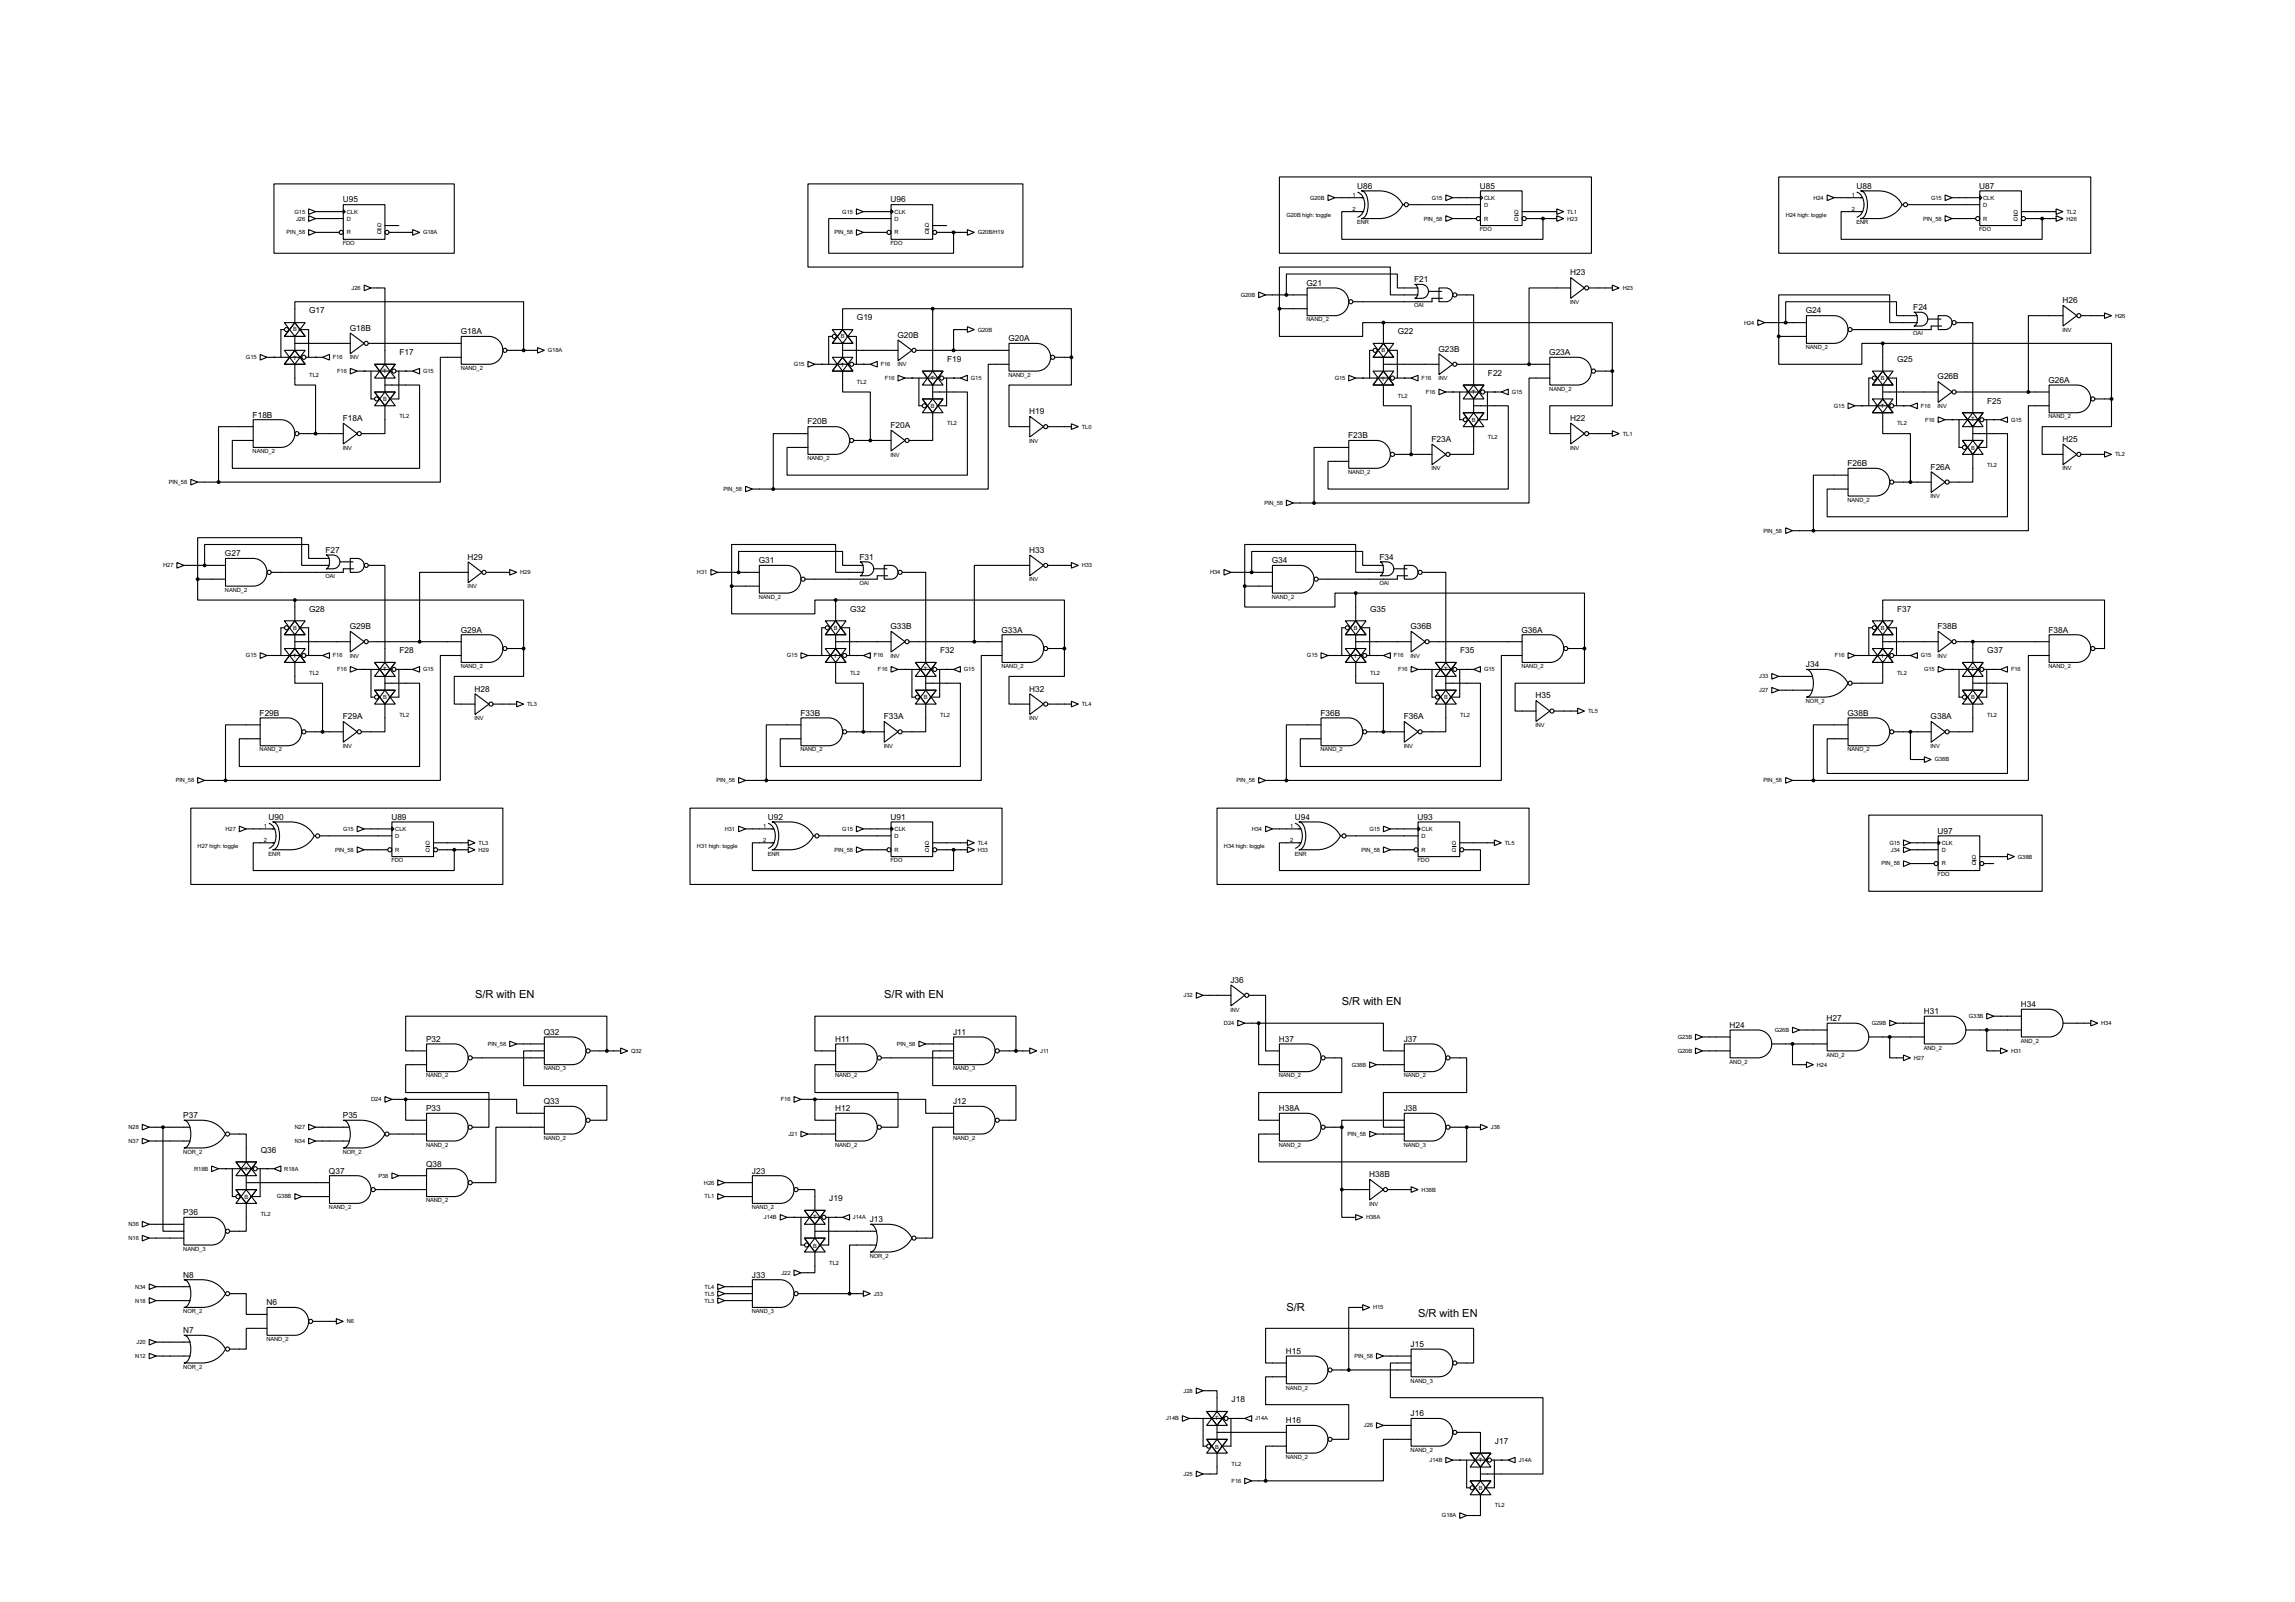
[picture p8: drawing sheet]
<svg xmlns="http://www.w3.org/2000/svg" width="841mm" height="587mm" viewBox="0 0 841 587" stroke-linecap="round" stroke-linejoin="round" font-family="sans-serif">
<defs><g id="words">
<g font-size="4.6">
<text x="174" y="365.7">S/R with EN</text>
<text x="323.9" y="365.7">S/R with EN</text>
<text x="491.5" y="368.2">S/R with EN</text>
<text x="471.2" y="480">S/R</text>
<text x="519.5" y="482.5">S/R with EN</text>
</g>
<g font-size="3.4">
<text x="497.2" y="69.1">U86</text>
<text x="542.1" y="69.1">U85</text>
<text x="680.1" y="69.1">U88</text>
<text x="725" y="69.1">U87</text>
<text x="125.6" y="74.1">U95</text>
<text x="326.2" y="74.1">U96</text>
<text x="575.2" y="100.9">H23</text>
<text x="478.6" y="104.7">G21</text>
<text x="518" y="103.4">F21</text>
<text x="700.9" y="113.6">F24</text>
<text x="755.5" y="111">H26</text>
<text x="113.3" y="114.8">G17</text>
<text x="313.9" y="117.4">G19</text>
<text x="661.5" y="114.8">G24</text>
<text x="128.1" y="121.2">G18B</text>
<text x="168.8" y="122.4">G18A</text>
<text x="328.8" y="123.7">G20B</text>
<text x="369.4" y="124.9">G20A</text>
<text x="512.1" y="122.4">G22</text>
<text x="146.3" y="130.1">F17</text>
<text x="526.9" y="128.8">G23B</text>
<text x="567.5" y="130.1">G23A</text>
<text x="347" y="132.6">F19</text>
<text x="545.1" y="137.6">F22</text>
<text x="694.9" y="132.6">G25</text>
<text x="709.8" y="139">G26B</text>
<text x="750.4" y="140.2">G26A</text>
<text x="728" y="147.8">F25</text>
<text x="92.6" y="152.9">F18B</text>
<text x="125.6" y="154.2">F18A</text>
<text x="295.8" y="155.5">F20B</text>
<text x="377" y="151.7">H19</text>
<text x="575.2" y="154.2">H22</text>
<text x="326.2" y="156.7">F20A</text>
<text x="493.9" y="160.5">F23B</text>
<text x="524.4" y="161.8">F23A</text>
<text x="755.5" y="161.8">H25</text>
<text x="676.8" y="170.7">F26B</text>
<text x="707.2" y="172">F26A</text>
<text x="82.4" y="203.7">G27</text>
<text x="119.2" y="202.5">F27</text>
<text x="377" y="202.5">H33</text>
<text x="171.3" y="205">H29</text>
<text x="278" y="206.3">G31</text>
<text x="314.8" y="205">F31</text>
<text x="465.9" y="206.3">G34</text>
<text x="505.3" y="205">F34</text>
<text x="113.3" y="224">G28</text>
<text x="311.4" y="224">G32</text>
<text x="501.9" y="224">G35</text>
<text x="694.9" y="224">F37</text>
<text x="128.1" y="230.4">G29B</text>
<text x="168.8" y="231.7">G29A</text>
<text x="326.2" y="230.4">G33B</text>
<text x="366.9" y="231.7">G33A</text>
<text x="516.7" y="230.4">G36B</text>
<text x="557.4" y="231.7">G36A</text>
<text x="709.8" y="230.4">F38B</text>
<text x="750.4" y="231.7">F38A</text>
<text x="146.3" y="239.3">F28</text>
<text x="344.4" y="239.3">F32</text>
<text x="534.9" y="239.3">F35</text>
<text x="728" y="239.3">G37</text>
<text x="661.5" y="244.4">J34</text>
<text x="173.8" y="253.3">H28</text>
<text x="377" y="253.3">H32</text>
<text x="562.5" y="255.8">H35</text>
<text x="95.1" y="262.1">F29B</text>
<text x="125.6" y="263.4">F29A</text>
<text x="293.2" y="262.1">F33B</text>
<text x="323.7" y="263.4">F33A</text>
<text x="483.7" y="262.1">F36B</text>
<text x="514.2" y="263.4">F36A</text>
<text x="676.8" y="262.1">G38B</text>
<text x="707.2" y="263.4">G38A</text>
<text x="98.4" y="300.2">U90</text>
<text x="143.4" y="300.2">U89</text>
<text x="281.3" y="300.2">U92</text>
<text x="326.2" y="300.2">U91</text>
<text x="474.3" y="300.2">U94</text>
<text x="519.3" y="300.2">U93</text>
<text x="709.8" y="305.3">U97</text>
<text x="450.7" y="359.9">J36</text>
<text x="704.7" y="371.4">H31</text>
<text x="740.3" y="368.8">H34</text>
<text x="633.6" y="376.4">H24</text>
<text x="669.1" y="373.9">H27</text>
<text x="156.1" y="381.5">P32</text>
<text x="199.2" y="379">Q32</text>
<text x="305.9" y="381.5">H11</text>
<text x="349.1" y="379">J11</text>
<text x="468.5" y="381.5">H37</text>
<text x="514.2" y="381.5">J37</text>
<text x="156.1" y="406.9">P33</text>
<text x="199.2" y="404.4">Q33</text>
<text x="305.9" y="406.9">H12</text>
<text x="349.1" y="404.4">J12</text>
<text x="468.5" y="406.9">H38A</text>
<text x="514.2" y="406.9">J38</text>
<text x="67.2" y="409.5">P37</text>
<text x="125.6" y="409.5">P35</text>
<text x="95.5" y="422.2">Q36</text>
<text x="120.5" y="429.8">Q37</text>
<text x="156.1" y="427.2">Q38</text>
<text x="275.4" y="429.8">J23</text>
<text x="501.5" y="431.1">H38B</text>
<text x="303.8" y="439.9">J19</text>
<text x="67.2" y="445">P36</text>
<text x="318.6" y="447.6">J13</text>
<text x="67.2" y="467.9">N8</text>
<text x="275.4" y="467.9">J33</text>
<text x="97.6" y="478">N6</text>
<text x="67.2" y="488.2">N7</text>
<text x="471" y="495.8">H15</text>
<text x="516.7" y="493.3">J15</text>
<text x="451.1" y="513.6">J18</text>
<text x="471" y="521.2">H16</text>
<text x="516.7" y="518.7">J16</text>
<text x="547.6" y="528.8">J17</text>
</g>
<g font-size="2.4">
<text x="495.5" y="72">1</text>
<text x="678.4" y="72">1</text>
<text x="479.9" y="73.1">G20B</text>
<text x="495.5" y="77.1">2</text>
<text x="524.5" y="73.1">G15</text>
<text x="543.6" y="73.1">CLK</text>
<text x="543.6" y="75.6">D</text>
<text x="664.3" y="73.1">H24</text>
<text x="678.4" y="77.1">2</text>
<text x="707.4" y="73.1">G15</text>
<text x="726.5" y="73.1">CLK</text>
<text x="726.5" y="75.6">D</text>
<text x="107.9" y="78.2">G15</text>
<text x="108.5" y="80.8">J26</text>
<text x="127.1" y="78.2">CLK</text>
<text x="127.1" y="80.8">D</text>
<text x="138.2" y="83.3">Q</text>
<text x="308.6" y="78.2">G15</text>
<text x="327.7" y="78.2">CLK</text>
<text x="327.7" y="80.8">D</text>
<text x="338.8" y="83.3">Q</text>
<text x="471.2" y="79.4">G20B high: toggle</text>
<text x="497.2" y="82.2">ENR</text>
<text x="521.6" y="80.8">PIN_58</text>
<text x="543.6" y="80.8">R</text>
<text x="554.7" y="78.2">Q</text>
<text x="554.7" y="80.8">Q</text>
<text x="574.1" y="80.8">H23</text>
<text x="574.1" y="78.2">TL1</text>
<text x="654.1" y="79.4">H24 high: toggle</text>
<text x="680.1" y="82.2">ENR</text>
<text x="704.5" y="80.8">PIN_58</text>
<text x="726.5" y="80.8">R</text>
<text x="737.6" y="78.2">Q</text>
<text x="737.6" y="80.8">Q</text>
<text x="757" y="80.8">H26</text>
<text x="757" y="78.2">TL2</text>
<text x="105" y="85.8">PIN_58</text>
<text x="125.6" y="89.7">FDO</text>
<text x="127.1" y="85.8">R</text>
<text x="138.2" y="85.8">Q</text>
<text x="155" y="85.8">G18A</text>
<text x="305.7" y="85.8">PIN_58</text>
<text x="326.2" y="89.7">FDO</text>
<text x="327.7" y="85.8">R</text>
<text x="338.8" y="85.8">Q</text>
<text x="358.2" y="85.8">G20B/H19</text>
<text x="542.1" y="84.7">FDO</text>
<text x="725" y="84.7">FDO</text>
<text x="128.8" y="106.2">J26</text>
<text x="594.4" y="106.2">H23</text>
<text x="454.5" y="108.7">G20B</text>
<text x="518" y="112.6">OAI</text>
<text x="575.2" y="111.4">INV</text>
<text x="478.6" y="117.7">NAND_2</text>
<text x="638.9" y="118.9">H24</text>
<text x="774.8" y="116.3">H26</text>
<text x="107.4" y="121.3">B</text>
<text x="308" y="123.9">B</text>
<text x="358.2" y="121.4">G20B</text>
<text x="700.9" y="122.8">OAI</text>
<text x="755.5" y="121.5">INV</text>
<text x="90.1" y="131.6">G15</text>
<text x="107.4" y="131.7">T</text>
<text x="122" y="131.6">F16</text>
<text x="128.1" y="131.7">INV</text>
<text x="200.7" y="129">G18A</text>
<text x="506.1" y="129">B</text>
<text x="661.5" y="127.8">NAND_2</text>
<text x="123.5" y="136.6">F16</text>
<text x="140.4" y="136.6">T</text>
<text x="155" y="136.6">G15</text>
<text x="168.8" y="135.5">NAND_2</text>
<text x="290.8" y="134.1">G15</text>
<text x="308" y="134.3">T</text>
<text x="322.6" y="134.1">F16</text>
<text x="328.8" y="134.2">INV</text>
<text x="113.3" y="138">TL2</text>
<text x="313.9" y="140.5">TL2</text>
<text x="324.2" y="139.1">F16</text>
<text x="341" y="139.1">T</text>
<text x="355.7" y="139.1">G15</text>
<text x="369.4" y="138">NAND_2</text>
<text x="488.9" y="139.1">G15</text>
<text x="506.1" y="139.4">T</text>
<text x="520.8" y="139.1">F16</text>
<text x="526.9" y="139.3">INV</text>
<text x="567.5" y="143.1">NAND_2</text>
<text x="689" y="139.1">B</text>
<text x="140.4" y="147">B</text>
<text x="341" y="149.5">B</text>
<text x="512.1" y="145.7">TL2</text>
<text x="522.3" y="144.3">F16</text>
<text x="539.2" y="144.2">T</text>
<text x="553.8" y="144.3">G15</text>
<text x="671.8" y="149.3">G15</text>
<text x="689" y="149.5">T</text>
<text x="703.6" y="149.3">F16</text>
<text x="709.8" y="149.5">INV</text>
<text x="146.3" y="153.2">TL2</text>
<text x="347" y="155.8">TL2</text>
<text x="539.2" y="154.5">B</text>
<text x="694.9" y="155.8">TL2</text>
<text x="705.2" y="154.4">F16</text>
<text x="722" y="154.4">T</text>
<text x="736.7" y="154.4">G15</text>
<text x="750.4" y="153.2">NAND_2</text>
<text x="396.3" y="157">TL0</text>
<text x="545.1" y="160.9">TL2</text>
<text x="594.4" y="159.5">TL1</text>
<text x="92.6" y="165.9">NAND_2</text>
<text x="125.6" y="164.7">INV</text>
<text x="326.2" y="167.2">INV</text>
<text x="377" y="162.2">INV</text>
<text x="575.2" y="164.7">INV</text>
<text x="722" y="164.8">B</text>
<text x="774.8" y="167.1">TL2</text>
<text x="295.8" y="168.5">NAND_2</text>
<text x="493.9" y="173.6">NAND_2</text>
<text x="524.4" y="172.3">INV</text>
<text x="728" y="171.1">TL2</text>
<text x="755.5" y="172.3">INV</text>
<text x="61.8" y="177.2">PIN_58</text>
<text x="265" y="179.8">PIN_58</text>
<text x="463.2" y="184.9">PIN_58</text>
<text x="676.8" y="183.8">NAND_2</text>
<text x="707.2" y="182.5">INV</text>
<text x="646" y="195.1">PIN_58</text>
<text x="59.8" y="207.8">H27</text>
<text x="396.3" y="207.8">H33</text>
<text x="119.2" y="211.7">OAI</text>
<text x="171.3" y="215.5">INV</text>
<text x="190.6" y="210.3">H29</text>
<text x="255.3" y="210.3">H31</text>
<text x="314.8" y="214.2">OAI</text>
<text x="377" y="213">INV</text>
<text x="443.3" y="210.3">H34</text>
<text x="505.3" y="214.2">OAI</text>
<text x="82.4" y="216.7">NAND_2</text>
<text x="278" y="219.3">NAND_2</text>
<text x="465.9" y="219.3">NAND_2</text>
<text x="107.4" y="230.6">B</text>
<text x="305.5" y="230.6">B</text>
<text x="496" y="230.6">B</text>
<text x="689" y="230.6">B</text>
<text x="90.1" y="240.8">G15</text>
<text x="107.4" y="241">T</text>
<text x="122" y="240.8">F16</text>
<text x="123.5" y="245.9">F16</text>
<text x="128.1" y="240.9">INV</text>
<text x="140.4" y="245.8">T</text>
<text x="155" y="245.9">G15</text>
<text x="168.8" y="244.7">NAND_2</text>
<text x="288.3" y="240.8">G15</text>
<text x="305.5" y="241">T</text>
<text x="320.1" y="240.8">F16</text>
<text x="321.6" y="245.9">F16</text>
<text x="326.2" y="240.9">INV</text>
<text x="338.5" y="245.8">T</text>
<text x="353.1" y="245.9">G15</text>
<text x="366.9" y="244.7">NAND_2</text>
<text x="478.8" y="240.8">G15</text>
<text x="496" y="241">T</text>
<text x="510.6" y="240.8">F16</text>
<text x="512.1" y="245.9">F16</text>
<text x="516.7" y="240.9">INV</text>
<text x="529" y="245.8">T</text>
<text x="543.6" y="245.9">G15</text>
<text x="557.4" y="244.7">NAND_2</text>
<text x="672.1" y="240.8">F16</text>
<text x="689" y="241">T</text>
<text x="703.6" y="240.8">G15</text>
<text x="704.8" y="245.9">G15</text>
<text x="709.8" y="240.9">INV</text>
<text x="722" y="245.8">T</text>
<text x="736.7" y="245.9">F16</text>
<text x="750.4" y="244.7">NAND_2</text>
<text x="113.3" y="247.3">TL2</text>
<text x="311.4" y="247.3">TL2</text>
<text x="501.9" y="247.3">TL2</text>
<text x="644.4" y="248.4">J33</text>
<text x="694.9" y="247.3">TL2</text>
<text x="140.4" y="256.2">B</text>
<text x="338.5" y="256.2">B</text>
<text x="529" y="256.2">B</text>
<text x="644.4" y="253.5">J27</text>
<text x="661.5" y="257.4">NOR_2</text>
<text x="722" y="256.2">B</text>
<text x="146.3" y="262.5">TL2</text>
<text x="173.8" y="263.8">INV</text>
<text x="193.1" y="258.6">TL3</text>
<text x="344.4" y="262.5">TL2</text>
<text x="377" y="263.8">INV</text>
<text x="396.3" y="258.6">TL4</text>
<text x="534.9" y="262.5">TL2</text>
<text x="581.7" y="261.1">TL5</text>
<text x="728" y="262.5">TL2</text>
<text x="562.5" y="266.3">INV</text>
<text x="95.1" y="275.2">NAND_2</text>
<text x="125.6" y="273.9">INV</text>
<text x="293.2" y="275.2">NAND_2</text>
<text x="323.7" y="273.9">INV</text>
<text x="483.7" y="275.2">NAND_2</text>
<text x="514.2" y="273.9">INV</text>
<text x="676.8" y="275.2">NAND_2</text>
<text x="707.2" y="273.9">INV</text>
<text x="708.7" y="278.9">G38B</text>
<text x="64.4" y="286.5">PIN_58</text>
<text x="262.5" y="286.5">PIN_58</text>
<text x="453" y="286.5">PIN_58</text>
<text x="646" y="286.5">PIN_58</text>
<text x="82.6" y="304.3">H27</text>
<text x="96.7" y="303.2">1</text>
<text x="125.7" y="304.3">G15</text>
<text x="144.8" y="304.3">CLK</text>
<text x="265.5" y="304.3">H31</text>
<text x="279.6" y="303.2">1</text>
<text x="308.6" y="304.3">G15</text>
<text x="327.7" y="304.3">CLK</text>
<text x="458.5" y="304.3">H34</text>
<text x="472.6" y="303.2">1</text>
<text x="501.6" y="304.3">G15</text>
<text x="520.8" y="304.3">CLK</text>
<text x="72.4" y="310.6">H27 high: toggle</text>
<text x="96.7" y="308.3">2</text>
<text x="122.8" y="311.9">PIN_58</text>
<text x="144.8" y="306.8">D</text>
<text x="144.8" y="311.9">R</text>
<text x="155.9" y="309.4">Q</text>
<text x="155.9" y="311.9">Q</text>
<text x="175.3" y="311.9">H29</text>
<text x="175.3" y="309.4">TL3</text>
<text x="255.3" y="310.6">H31 high: toggle</text>
<text x="279.6" y="308.3">2</text>
<text x="305.7" y="311.9">PIN_58</text>
<text x="327.7" y="306.8">D</text>
<text x="327.7" y="311.9">R</text>
<text x="338.8" y="309.4">Q</text>
<text x="338.8" y="311.9">Q</text>
<text x="358.2" y="311.9">H33</text>
<text x="358.2" y="309.4">TL4</text>
<text x="448.4" y="310.6">H34 high: toggle</text>
<text x="472.6" y="308.3">2</text>
<text x="498.7" y="311.9">PIN_58</text>
<text x="520.8" y="306.8">D</text>
<text x="520.8" y="311.9">R</text>
<text x="531.9" y="309.4">Q</text>
<text x="531.9" y="311.9">Q</text>
<text x="551.2" y="309.4">TL5</text>
<text x="692.1" y="309.4">G15</text>
<text x="692.7" y="311.9">J34</text>
<text x="711.3" y="309.4">CLK</text>
<text x="711.3" y="311.9">D</text>
<text x="98.4" y="313.3">ENR</text>
<text x="143.4" y="315.8">FDO</text>
<text x="281.3" y="313.3">ENR</text>
<text x="326.2" y="315.8">FDO</text>
<text x="474.3" y="313.3">ENR</text>
<text x="519.3" y="315.8">FDO</text>
<text x="689.2" y="317">PIN_58</text>
<text x="711.3" y="317">R</text>
<text x="722.4" y="314.4">Q</text>
<text x="722.4" y="317">Q</text>
<text x="739.2" y="314.4">G38B</text>
<text x="709.8" y="320.9">FDO</text>
<text x="433.6" y="365.2">J32</text>
<text x="450.7" y="370.4">INV</text>
<text x="448.4" y="375.4">D24</text>
<text x="650.1" y="377.9">G26B</text>
<text x="685.7" y="375.4">G29B</text>
<text x="721.2" y="372.9">G33B</text>
<text x="769.7" y="375.4">H34</text>
<text x="178.7" y="383">PIN_58</text>
<text x="328.5" y="383">PIN_58</text>
<text x="614.6" y="380.5">G23B</text>
<text x="740.3" y="381.9">AND_2</text>
<text x="231.2" y="385.6">Q32</text>
<text x="381.1" y="385.6">J11</text>
<text x="614.6" y="385.6">G20B</text>
<text x="633.6" y="389.5">AND_2</text>
<text x="669.1" y="387">AND_2</text>
<text x="701.1" y="388.1">H27</text>
<text x="704.7" y="384.4">AND_2</text>
<text x="736.7" y="385.6">H31</text>
<text x="156.1" y="394.6">NAND_2</text>
<text x="199.2" y="392">NAND_3</text>
<text x="305.9" y="394.6">NAND_2</text>
<text x="349.1" y="392">NAND_3</text>
<text x="468.5" y="394.6">NAND_2</text>
<text x="495.2" y="390.6">G38B</text>
<text x="514.2" y="394.6">NAND_2</text>
<text x="665.5" y="390.6">H24</text>
<text x="136" y="403.3">D24</text>
<text x="286.1" y="403.3">F16</text>
<text x="47.1" y="413.5">N28</text>
<text x="108" y="413.5">N27</text>
<text x="546.2" y="413.5">J38</text>
<text x="47.1" y="418.6">N37</text>
<text x="108" y="418.6">N34</text>
<text x="156.1" y="420">NAND_2</text>
<text x="199.2" y="417.4">NAND_2</text>
<text x="288.8" y="416">J21</text>
<text x="305.9" y="420">NAND_2</text>
<text x="349.1" y="417.4">NAND_2</text>
<text x="468.5" y="420">NAND_2</text>
<text x="493.6" y="416">PIN_58</text>
<text x="514.2" y="420">NAND_3</text>
<text x="67.2" y="422.5">NOR_2</text>
<text x="125.6" y="422.5">NOR_2</text>
<text x="71.1" y="428.7">R18B</text>
<text x="89.6" y="428.7">T</text>
<text x="104.2" y="428.7">R18A</text>
<text x="138.6" y="431.3">P38</text>
<text x="257.9" y="433.8">H26</text>
<text x="520.8" y="436.4">H38B</text>
<text x="89.6" y="439.1">B</text>
<text x="101.5" y="438.9">G38B</text>
<text x="120.5" y="442.8">NAND_2</text>
<text x="156.1" y="440.3">NAND_2</text>
<text x="258.1" y="438.9">TL1</text>
<text x="275.4" y="442.8">NAND_2</text>
<text x="501.5" y="441.6">INV</text>
<text x="47.1" y="449.1">N36</text>
<text x="95.5" y="445.4">TL2</text>
<text x="279.8" y="446.5">J14B</text>
<text x="297.9" y="446.5">T</text>
<text x="312.5" y="446.5">J14A</text>
<text x="500.4" y="446.5">H38A</text>
<text x="47.1" y="454.1">N16</text>
<text x="67.2" y="458.1">NAND_3</text>
<text x="297.9" y="456.9">B</text>
<text x="318.6" y="460.6">NOR_2</text>
<text x="286.3" y="466.8">J22</text>
<text x="303.8" y="463.2">TL2</text>
<text x="49.6" y="471.9">N34</text>
<text x="258.1" y="471.9">TL4</text>
<text x="49.6" y="477">N18</text>
<text x="258.1" y="477">TL3</text>
<text x="258.1" y="474.5">TL5</text>
<text x="320.1" y="474.5">J33</text>
<text x="503" y="479.5">H15</text>
<text x="67.2" y="480.9">NOR_2</text>
<text x="127.1" y="484.6">N6</text>
<text x="275.4" y="480.9">NAND_3</text>
<text x="97.6" y="491.1">NAND_2</text>
<text x="49.6" y="497.3">N12</text>
<text x="50" y="492.2">J20</text>
<text x="496.2" y="497.3">PIN_58</text>
<text x="67.2" y="501.3">NOR_2</text>
<text x="471" y="508.9">NAND_2</text>
<text x="516.7" y="506.3">NAND_3</text>
<text x="433.6" y="510">J28</text>
<text x="427.2" y="520.2">J14B</text>
<text x="445.2" y="520.1">T</text>
<text x="459.8" y="520.2">J14A</text>
<text x="499.6" y="522.7">J26</text>
<text x="445.2" y="530.5">B</text>
<text x="516.7" y="531.7">NAND_2</text>
<text x="451.1" y="536.8">TL2</text>
<text x="471" y="534.3">NAND_2</text>
<text x="523.7" y="535.4">J14B</text>
<text x="541.7" y="535.4">T</text>
<text x="556.3" y="535.4">J14A</text>
<text x="433.6" y="540.5">J25</text>
<text x="451.2" y="543">F16</text>
<text x="541.7" y="545.8">B</text>
<text x="528.2" y="555.7">G18A</text>
<text x="547.6" y="552.1">TL2</text>
</g>
</g></defs>
<g fill="none" stroke="#000" stroke-width=".4">
<path d="M100.4 67.4h66v25.4h-66zM113.1 76.5l2.5 1-2.5 1zM113.1 79l2.5 1.1-2.5 1zM115.6 77.5h10.2M125.8 75h15.2v12.7h-15.2zM125.8 76.8l.7 .7-.7 .8zM296 67.4h78.7v30.4h-78.7zM313.7 76.5l2.6 1-2.6 1zM316.3 77.5h10.1M326.4 75h15.3v12.7h-15.3zM326.4 76.8l.8 .7-.8 .8zM468.7 64.8h114.3v28h-114.3z"/>
<path d="M486.5 71.4l2.5 1-2.5 1.1zM489 72.4h10.4M497.4 70.4a5.5 5.5 0 0 1 1.4 8.1l-1.4 1.1M498.7 69.9h6.6a9.4 9.4 0 0 1 8.6 5.1 9.5 9.5 0 0 1-8.6 5.1h-6.6a3.2 3.2 0 0 0 2.3-3.2 7.8 7.8 0 0 0-1.3-6.6zM499.4 77.5h-7.9v10.2h73.7v-7.6M513.9 75h.5M515.9 75h26.4M529.6 71.4l2.6 1-2.6 1.1zM529.6 79l2.6 1.1-2.6 1zM532.2 72.4h10.1M542.3 69.9h15.3v12.7h-15.3zM542.3 71.7l.8 .7-.8 .8z"/>
<path d="M557.6 77.5h12.7M570.3 79l2.5 1.1-2.5 1zM570.3 76.5l2.5 1-2.5 1zM651.6 64.8h114.3v28h-114.3zM669.3 71.4l2.6 1-2.6 1.1zM671.9 72.4h10.4M680.3 70.4a5.4 5.4 0 0 1 0 9.2M681.5 69.9h6.6a9.5 9.5 0 0 1 8.7 5.1 9.5 9.5 0 0 1-8.7 5.1h-6.6a3.2 3.2 0 0 0 2.4-3.2 7.7 7.7 0 0 0-1.3-6.6zM682.3 77.5h-7.9v10.2h73.7v-7.6M696.8 75h.5M698.8 75h26.4M712.5 71.4l2.6 1-2.6 1.1z"/>
<path d="M712.5 79l2.6 1.1-2.6 1zM715.1 72.4h10.1M725.2 69.9h15.3v12.7h-15.3zM725.2 71.7l.8 .7-.8 .8zM740.5 77.5h12.7M753.2 79l2.5 1.1-2.5 1zM753.2 76.5l2.5 1-2.5 1zM113.1 84.1l2.5 1-2.5 1.1zM115.6 80.1h10.2M115.6 85.1h8.7M141 82.6h5.1M142.5 85.1h8.7"/>
<path d="M151.2 84.1l2.5 1-2.5 1.1zM313.7 84.1l2.6 1-2.6 1.1zM316.3 85.1h8.6M326.4 80.1h-22.8v12.7h45.7v-7.7M341.7 82.6h5.1M343.2 85.1h11.2M354.4 84.1l2.5 1-2.5 1.1zM532.2 80.1h8.6M559.1 80.1h11.2M715.1 80.1h8.6M742 80.1h11.2M104.2 118.2h7.6l-3.8 5z"/>
<path d="M108 118.2l3.8 5h-7.6zM108 118.2v-7.7h83.8v17.8M133.4 104.4l2.5 1.1-2.5 1zM135.9 105.5h5.1v27.9M341.7 113.1h50.8v17.8M341.7 113.1h-33v7.6M341.7 113.1v22.8M354.4 119.7l2.5 1-2.5 1zM461.1 107l2.5 1-2.5 1zM463.6 108h15.2M468.7 113.1v10.1h30.5v-5h7.6M468.7 113.1h10.1"/>
<path d="M478.8 105.5h10.2a5.1 5.1 0 0 1 5.1 5 5.1 5.1 0 0 1-5.1 5.1h-10.2zM506.8 118.2h83.8v17.7M506.8 118.2v7.6M518.2 104.2a4.9 4.9 0 0 1 4.1 .5 2.56 2.56 0 0 1 .8 2.8 2.56 2.56 0 0 1-2.3 1.8h-2.6a3.2 3.2 0 0 0 .9-4.4zM519.5 105.5h-7.6v-5.1h-40.7v7.6M519.5 108h-10.2v-10.2h-40.6v15.3M523.3 106.7h4.8M527.1 105.5a5.1 5.1 0 0 1 4.1 .5 2.53 2.53 0 0 1 .8 2.8 2.53 2.53 0 0 1-2.4 1.7h-2.5zM528.4 109.3h-3.8v1.2h-29M533.7 108h6.1v33M575.4 101.7l5 3.8-5 3.8zM575.4 105.5h-15.3v27.9"/>
<path d="M582 105.5h8.6M590.6 104.4l2.5 1.1-2.5 1zM643.9 117.1l2.6 1.1-2.6 1zM646.5 118.2h15.2M661.7 115.6h10.2a5.1 5.1 0 0 1 5.1 5.1 5.1 5.1 0 0 1-5.1 5.1h-10.2zM701.1 114.4a5.2 5.2 0 0 1 4.1 .5 2.54 2.54 0 0 1 .8 2.8 2.54 2.54 0 0 1-2.4 1.7h-2.5a3.1 3.1 0 0 0 .9-4.3zM702.4 115.6h-7.7v-5.1h-40.6v7.7M702.4 118.2h-10.2v-10.2h-40.6v15.2M706.2 116.9h4.8M710 115.6a5.1 5.1 0 0 1 4.1 .5 2.57 2.57 0 0 1 .8 2.9 2.57 2.57 0 0 1-2.4 1.7h-2.5zM711.3 119.4h-3.9v1.3h-28.9M716.6 118.2h6.1v33"/>
<path d="M755.7 111.8l5.1 3.8-5.1 3.8zM755.7 115.6h-12.7v28M762.3 115.6h8.6M770.9 114.6l2.6 1-2.6 1zM95.3 129.8l2.5 1.1-2.5 1zM97.8 130.9h12.7M104.2 128.3h7.6l-3.8 5.1zM104.2 120.7h-1.3v10.2M108 128.3l3.8 5.1h-7.6zM108 133.4v7.6h7.6v17.8M108 125.8h20.3M108 123.2v5.1"/>
<path d="M109.5 120.7h3.6v10.2M112.1 130.9h6.1M118.2 130.9l2.5-1.1v2.1zM128.3 122l5.1 3.8-5.1 3.8zM128.3 134.9l2.6 1-2.6 1.1zM130.9 135.9h12.7M134.9 125.8h34.1M135.9 135.9v10.2h1.3M137.2 133.4h7.6l-3.8 5.1zM141 133.4l3.8 5.1h-7.6zM141 138.5v5.1M145.1 135.9h6.1"/>
<path d="M146.1 135.9v10.2h-3.6M151.2 135.9l2.5-1v2.1zM169 123.2h10.1a5.1 5.1 0 0 1 5.1 5.1 5.1 5.1 0 0 1-5.1 5.1h-10.1zM169 130.9h-7.7v45.7h-81.2M185.7 128.3h11.2M196.9 127.3l2.5 1-2.5 1zM296 132.4l2.5 1-2.5 1zM298.5 133.4h12.7M304.9 130.9h7.6l-3.8 5zM304.9 120.7h7.6l-3.8 5.1zM304.9 123.2h-1.3v10.2M308.7 130.9l3.8 5h-7.6z"/>
<path d="M308.7 120.7l3.8 5.1h-7.6zM308.7 135.9v7.7h10.1v17.7M308.7 128.3h20.3M308.7 125.8v5.1M310.2 123.2h3.5v10.2M312.7 133.4h6.1M318.8 133.4l2.6-1v2zM329 124.5l5.1 3.8-5.1 3.8zM329 137.5l2.5 1-2.5 1zM331.5 138.5h12.7M335.6 128.3h34M336.6 138.5v10.1h1.3"/>
<path d="M337.9 135.9h7.6l-3.8 5.1zM341.7 135.9l3.8 5.1h-7.6zM345.7 138.5h6.1M346.8 138.5v10.1h-3.6M351.8 138.5l2.6-1v2zM354.4 120.7h-5.1v7.6M369.6 125.8h10.2a5.1 5.1 0 0 1 5.1 5 5.1 5.1 0 0 1-5.1 5.1h-10.2zM369.6 133.4h-7.6v45.7h-78.7M386.4 130.9h6.1M392.5 130.9v10.1h-22.9v15.3h7.6M494.1 137.5l2.5 1-2.5 1zM496.6 138.5h12.7"/>
<path d="M503 135.9h7.6l-3.8 5.1zM503 125.8h7.6l-3.8 5.1zM503 128.3h-1.3v10.2M506.8 135.9l3.8 5.1h-7.6zM506.8 125.8l3.8 5.1h-7.6zM506.8 133.4h20.3M506.8 130.9v5M508.3 128.3h3.6v10.2M510.8 138.5h6.1M516.9 138.5l2.6-1v2zM527.1 129.6l5.1 3.8-5.1 3.8zM533.7 133.4h34"/>
<path d="M567.7 130.9h10.2a5.1 5.1 0 0 1 5.1 5 5.1 5.1 0 0 1-5.1 5.1h-10.2zM567.7 138.5h-7.6v45.7h-78.7M584.5 135.9h6.1M590.6 135.9v12.7h-22.9v10.2h7.7M651.6 123.2v10.2h30.4v-7.6h7.7M651.6 123.2h10.1M685.9 135.9h7.6l-3.8 5.1zM685.9 138.5h-1.3v10.1M689.7 135.9l3.8 5.1h-7.6zM689.7 125.8h83.8v20.3M689.7 125.8v10.1M691.2 138.5h3.5v10.1"/>
<path d="M710 139.8l5.1 3.8-5.1 3.8zM92.8 153.7h10.1a5.1 5.1 0 0 1 5.1 5.1 5.1 5.1 0 0 1-5.1 5.1h-10.1zM92.8 156.3h-12.7v20.3M109.5 158.8h16.3M125.8 155l5.1 3.8-5.1 3.8zM137.2 143.6h7.6l-3.8 5zM141 143.6l3.8 5h-7.6zM141 141h12.7v30.5h-68.6v-10.2h7.7M141 148.6v10.2h-8.6M296 156.3h10.1a5.1 5.1 0 0 1 5.1 5 5.1 5.1 0 0 1-5.1 5.1h-10.1zM296 158.8h-12.7v20.3M326.4 157.5l5.1 3.8-5.1 3.9z"/>
<path d="M337.9 146.1h7.6l-3.8 5.1zM341.7 146.1l3.8 5.1h-7.6zM341.7 143.6h12.7v30.4h-66.1v-10.1h7.7M341.7 151.2v10.1h-8.7M341.7 141v5.1M377.2 152.5l5.1 3.8-5.1 3.8zM383.8 156.3h8.7M392.5 155.2l2.5 1.1-2.5 1zM506.8 141v7.6h10.1v17.8M527.1 142.5l2.5 1.1-2.5 1zM529.6 143.6h12.7M534.7 143.6v10.1h1.3"/>
<path d="M536 141h7.6l-3.8 5.1zM536 151.2h7.6l-3.8 5.1zM539.8 141l3.8 5.1h-7.6zM539.8 151.2l3.8 5.1h-7.6zM539.8 148.6h12.7v30.5h-66v-10.1h7.6M539.8 156.3v10.1h-8.6M539.8 146.1v5.1M543.9 143.6h6.1M544.9 143.6v10.1h-3.6M550 143.6l2.5-1.1v2.1zM575.4 155l5 3.8-5 3.8zM582 158.8h8.6"/>
<path d="M590.6 157.8l2.5 1-2.5 1zM677 147.6l2.5 1-2.5 1.1zM679.5 148.6h12.7M685.9 146.1h7.6l-3.8 5.1zM689.7 146.1l3.8 5.1h-7.6zM689.7 151.2v7.6h10.1v17.8M689.7 143.6h20.3M689.7 141v5.1M693.7 148.6h6.1M699.8 148.6l2.6-1v2.1zM710 152.7l2.5 1-2.5 1zM712.5 153.7h12.7"/>
<path d="M716.6 143.6h34M717.6 153.7v10.2h1.3M718.9 151.2h7.6l-3.8 5.1zM722.7 151.2l3.8 5.1h-7.6zM722.7 158.8h12.7v30.5h-66.1v-10.2h7.7M722.7 156.3v5M726.7 153.7h6.1M727.8 153.7v10.2h-3.6M732.8 153.7l2.6-1v2zM750.6 141h10.2a5.1 5.1 0 0 1 5.1 5.1 5.1 5.1 0 0 1-5.1 5.1h-10.2zM750.6 148.6h-7.6v45.8h-78.7M767.4 146.1h6.1"/>
<path d="M773.5 146.1v10.2h-25.4v10.1h7.6M69.9 175.6l2.5 1-2.5 1zM72.4 176.6h7.7M273.1 178.1l2.5 1-2.5 1zM275.6 179.1h7.7M312.7 161.3h13.7M494.1 161.3h10.1a5.1 5.1 0 0 1 5.1 5.1 5.1 5.1 0 0 1-5.1 5.1h-10.1zM494.1 163.9h-12.7v20.3M510.8 166.4h13.8M524.6 162.6l5 3.8-5 3.8zM677 171.5h10.1a5.1 5.1 0 0 1 5.1 5.1 5.1 5.1 0 0 1-5.1 5.1h-10.1zM677 174h-12.7v20.4"/>
<path d="M693.7 176.6h13.7M707.4 172.8l5.1 3.8-5.1 3.8zM718.9 161.3h7.6l-3.8 5.1zM722.7 161.3l3.8 5.1h-7.6zM722.7 166.4v10.2h-8.7M755.7 162.6l5.1 3.8-5.1 3.8zM762.3 166.4h8.6M770.9 165.4l2.6 1-2.6 1zM471.2 183.2l2.6 1-2.6 1zM473.8 184.2h7.6M654.1 193.3l2.5 1.1-2.5 1zM656.6 194.4h7.7"/>
<path d="M64.8 206l2.6 1.1-2.6 1zM67.4 207.1h15.2M72.4 212.1v7.7h35.6M72.4 212.1h10.2M82.6 204.5h10.2a5.1 5.1 0 0 1 5 5.1 5.1 5.1 0 0 1-5 5.1h-10.2zM108 219.8h83.8v17.7M108 219.8v7.6M119.4 203.3a5.2 5.2 0 0 1 4.2 .5 2.54 2.54 0 0 1 .8 2.8 2.54 2.54 0 0 1-2.4 1.7h-2.6a3.1 3.1 0 0 0 .9-4.3zM120.7 204.5h-7.6v-5.1h-38.1v7.7M120.7 207.1h-10.2v-10.2h-38.1v15.2M124.5 205.8h4.8M128.3 204.5a5.1 5.1 0 0 1 4.1 .5 2.56 2.56 0 0 1 .9 2.9 2.56 2.56 0 0 1-2.4 1.7h-2.6z"/>
<path d="M129.6 208.3h-3.8v1.3h-26.4M134.9 207.1h6.1v35.5M171.5 205.8l5.1 3.8-5.1 3.8zM171.5 209.6h-17.8v25.4M178.1 209.6h8.6M186.7 208.6l2.6 1-2.6 1zM260.4 208.6l2.5 1-2.5 1zM262.9 209.6h15.3M268 214.7v10.1h30.5v-5h7.6M268 214.7h10.2M278.2 207.1h10.1a5.1 5.1 0 0 1 5.1 5 5.1 5.1 0 0 1-5.1 5.1h-10.1zM306.1 219.8h83.8v17.7"/>
<path d="M306.1 219.8v7.6M315 205.8a4.9 4.9 0 0 1 4.1 .5 2.56 2.56 0 0 1 .8 2.8 2.56 2.56 0 0 1-2.3 1.8h-2.6a3.2 3.2 0 0 0 .9-4.4zM316.3 207.1h-7.6v-5.1h-38.1v7.6M316.3 209.6h-10.2v-10.2h-38.1v15.3M320.1 208.3h4.8M323.9 207.1a5.1 5.1 0 0 1 4.1 .5 2.53 2.53 0 0 1 .8 2.8 2.53 2.53 0 0 1-2.4 1.7h-2.5zM325.2 210.9h-3.8v1.2h-26.5M330.5 209.6h8.6v33M377.2 203.3l5.1 3.8-5.1 3.8zM377.2 207.1h-20.3v27.9M383.8 207.1h8.7M392.5 206l2.5 1.1-2.5 1z"/>
<path d="M448.4 208.6l2.5 1-2.5 1zM450.9 209.6h15.2M456 214.7v7.6h33v-5.1h7.6M456 214.7h10.1M466.1 207.1h10.2a5.1 5.1 0 0 1 5.1 5 5.1 5.1 0 0 1-5.1 5.1h-10.2zM496.6 217.2h83.8v20.3M496.6 217.2v10.2M505.5 205.8a4.9 4.9 0 0 1 4.1 .5 2.56 2.56 0 0 1 .8 2.8 2.56 2.56 0 0 1-2.3 1.8h-2.6a3.2 3.2 0 0 0 .9-4.4zM506.8 207.1h-7.6v-5.1h-40.7v7.6M506.8 209.6h-10.2v-10.2h-40.6v15.3M510.6 208.3h4.8M514.4 207.1a5.1 5.1 0 0 1 4.1 .5 2.53 2.53 0 0 1 .8 2.8 2.53 2.53 0 0 1-2.4 1.7h-2.5z"/>
<path d="M515.7 210.9h-3.8v1.2h-29M521 209.6h8.6v33M95.3 239.1l2.5 1-2.5 1zM104.2 237.5h7.6l-3.8 5.1zM104.2 227.4h7.6l-3.8 5.1zM104.2 229.9h-1.3v10.2M108 237.5l3.8 5.1h-7.6zM108 227.4l3.8 5.1h-7.6zM108 235h20.3M108 232.5v5M109.5 229.9h3.6v10.2M128.3 231.2l5.1 3.8-5.1 3.8z"/>
<path d="M134.9 235h34.1M169 232.5h10.1a5.1 5.1 0 0 1 5.1 5 5.1 5.1 0 0 1-5.1 5.1h-10.1zM185.7 237.5h6.1M191.8 237.5v10.2h-25.4v10.2h7.6M293.4 239.1l2.6 1-2.6 1zM302.3 237.5h7.6l-3.8 5.1zM302.3 227.4h7.6l-3.8 5.1zM302.3 229.9h-1.3v10.2M306.1 237.5l3.8 5.1h-7.6zM306.1 227.4l3.8 5.1h-7.6zM306.1 235h20.3M306.1 232.5v5"/>
<path d="M307.6 229.9h3.6v10.2M326.4 231.2l5.1 3.8-5.1 3.8zM333 235h34.1M367.1 232.5h10.1a5.1 5.1 0 0 1 5.1 5 5.1 5.1 0 0 1-5.1 5.1h-10.1zM383.8 237.5h6.1M389.9 237.5v10.2h-20.3v10.2h7.6M483.9 239.1l2.6 1-2.6 1zM492.8 237.5h7.6l-3.8 5.1zM492.8 227.4h7.6l-3.8 5.1zM492.8 229.9h-1.3v10.2M496.6 237.5l3.8 5.1h-7.6zM496.6 227.4l3.8 5.1h-7.6z"/>
<path d="M496.6 235h20.3M496.6 232.5v5M498.1 229.9h3.6v10.2M516.9 231.2l5.1 3.8-5.1 3.8zM523.5 235h34.1M557.6 232.5h10.1a5.1 5.1 0 0 1 5.1 5 5.1 5.1 0 0 1-5.1 5.1h-10.1zM574.3 237.5h6.1M580.4 237.5v12.7h-25.4v10.2h7.7M677 239.1l2.5 1-2.5 1zM685.9 237.5h7.6l-3.8 5.1zM685.9 227.4h7.6l-3.8 5.1zM685.9 229.9h-1.3v10.2"/>
<path d="M689.7 237.5l3.8 5.1h-7.6zM689.7 227.4l3.8 5.1h-7.6zM689.7 227.4v-7.6h81.2v17.7h-3.5M689.7 235h20.3M689.7 232.5v5M691.2 229.9h3.5v10.2M710 231.2l5.1 3.8-5.1 3.8zM716.6 235h34M722.7 235v7.6M750.6 232.5h10.2a5.1 5.1 0 0 1 5.1 5 5.1 5.1 0 0 1-5.1 5.1h-10.2zM97.8 240.1h12.7M108 242.6v7.6h10.2v17.8"/>
<path d="M112.1 240.1h6.1M118.2 240.1l2.5-1v2zM128.3 244.1l2.6 1.1-2.6 1zM130.9 245.2h12.7M135.9 245.2v10.1h1.3M137.2 242.6h7.6l-3.8 5.1zM137.2 252.8h7.6l-3.8 5.1zM141 242.6l3.8 5.1h-7.6zM141 252.8l3.8 5.1h-7.6zM141 250.2h12.7v30.5h-66v-10.1h7.6M141 257.9v10.1h-8.6M141 247.7v5.1"/>
<path d="M145.1 245.2h6.1M146.1 245.2v10.1h-3.6M151.2 245.2l2.5-1.1v2.1zM169 240.1h-7.7v45.7h-78.7M174 254.1l5.1 3.8-5.1 3.8zM180.6 257.9h8.7M189.3 256.8l2.5 1.1-2.5 1zM296 240.1h12.7M306.1 242.6v7.6h10.2v17.8M310.2 240.1h6.1M316.3 240.1l2.5-1v2zM326.4 244.1l2.6 1.1-2.6 1z"/>
<path d="M329 245.2h12.7M334.1 245.2v10.1h1.2M335.3 242.6h7.7l-3.9 5.1zM335.3 252.8h7.7l-3.9 5.1zM339.1 242.6l3.9 5.1h-7.7zM339.1 252.8l3.9 5.1h-7.7zM339.1 250.2h12.7v30.5h-66v-10.1h7.6M339.1 257.9v10.1h-8.6M339.1 247.7v5.1M343.2 245.2h6.1M344.2 245.2v10.1h-3.5M349.3 245.2l2.5-1.1v2.1z"/>
<path d="M367.1 240.1h-7.6v45.7h-78.8M377.2 254.1l5.1 3.8-5.1 3.8zM383.8 257.9h8.7M392.5 256.8l2.5 1.1-2.5 1zM486.5 240.1h12.7M496.6 242.6v7.6h10.2v17.8M500.7 240.1h6.1M506.8 240.1l2.5-1v2zM516.9 244.1l2.6 1.1-2.6 1zM519.5 245.2h12.7M524.6 245.2v10.1h1.2M525.8 242.6h7.7l-3.9 5.1z"/>
<path d="M525.8 252.8h7.7l-3.9 5.1zM529.6 242.6l3.9 5.1h-7.7zM529.6 252.8l3.9 5.1h-7.7zM529.6 250.2h12.7v30.5h-66v-10.1h7.6M529.6 257.9v10.1h-8.6M529.6 247.7v5.1M533.7 245.2h6.1M534.7 245.2v10.1h-3.5M539.8 245.2l2.5-1.1v2.1zM557.6 240.1h-7.6v45.7h-78.8M562.7 256.6l5 3.8-5 3.8zM577.9 259.4l2.5 1-2.5 1z"/>
<path d="M649 246.7l2.6 1-2.6 1zM649 251.8l2.6 1-2.6 1zM651.6 247.7h12.4M651.6 252.8h12.4M661.7 245.2h6.6a9.6 9.6 0 0 1 8.7 5 9.6 9.6 0 0 1-8.7 5.1h-6.6a3.2 3.2 0 0 0 2.4-3.1 7.6 7.6 0 0 0-1.4-6.6zM679.5 240.1h12.7M689.7 242.6v7.6h-11.2M693.7 240.1h6.1M699.8 240.1l2.6-1v2zM710 244.1l2.5 1.1-2.5 1zM712.5 245.2h12.7M717.6 245.2v10.1h1.3"/>
<path d="M718.9 242.6h7.6l-3.8 5.1zM718.9 252.8h7.6l-3.8 5.1zM722.7 242.6l3.8 5.1h-7.6zM722.7 252.8l3.8 5.1h-7.6zM722.7 250.2h12.7v33.1h-66.1v-12.7h7.7M722.7 257.9v10.1h-8.7M722.7 247.7v5.1M726.7 245.2h6.1M727.8 245.2v10.1h-3.6M732.8 245.2l2.6-1.1v2.1zM750.6 240.1h-7.6v45.7h-78.7M95.3 262.9h10.2a5.1 5.1 0 0 1 5 5.1 5.1 5.1 0 0 1-5 5.1h-10.2z"/>
<path d="M95.3 265.5h-12.7v20.3M112.1 268h13.7M125.8 264.2l5.1 3.8-5.1 3.8zM293.4 262.9h10.2a5.1 5.1 0 0 1 5.1 5.1 5.1 5.1 0 0 1-5.1 5.1h-10.2zM293.4 265.5h-12.7v20.3M310.2 268h13.7M323.9 264.2l5.1 3.8-5.1 3.8zM483.9 262.9h10.2a5.1 5.1 0 0 1 5.1 5.1 5.1 5.1 0 0 1-5.1 5.1h-10.2zM483.9 265.5h-12.7v20.3M500.7 268h13.7M514.4 264.2l5.1 3.8-5.1 3.8zM569.3 260.4h8.6"/>
<path d="M677 262.9h10.1a5.1 5.1 0 0 1 5.1 5.1 5.1 5.1 0 0 1-5.1 5.1h-10.1zM677 265.5h-12.7v20.3M693.7 268h13.7M699.8 268v10.2h5.1M704.9 277.2l2.5 1-2.5 1zM707.4 264.2l5.1 3.8-5.1 3.8zM69.9 296h114.3v27.9h-114.3zM72.4 284.8l2.6 1-2.6 1zM75 285.8h7.6M252.8 296h114.3v27.9h-114.3zM270.6 284.8l2.5 1-2.5 1zM273.1 285.8h7.6"/>
<path d="M445.8 296h114.3v27.9h-114.3zM461.1 284.8l2.5 1-2.5 1zM463.6 285.8h7.6M654.1 284.8l2.5 1-2.5 1zM656.6 285.8h7.7M684.6 298.5h63.5v27.9h-63.5zM87.7 302.6l2.5 1-2.5 1zM90.2 303.6h10.4M98.6 301.6a5.5 5.5 0 0 1 1.5 8l-1.5 1.1M99.9 301h6.6a9.6 9.6 0 0 1 8.6 5.1 9.6 9.6 0 0 1-8.6 5.1h-6.6a3.2 3.2 0 0 0 2.3-3.1 7.8 7.8 0 0 0-1.3-6.7zM100.6 308.7h-7.8v10.1h73.6v-7.6M115.1 306.1h.5"/>
<path d="M117.1 306.1h26.5M130.9 302.6l2.5 1-2.5 1zM130.9 310.2l2.5 1-2.5 1zM133.4 303.6h10.2M133.4 311.2h8.6M143.6 301h15.2v12.7h-15.2zM143.6 302.8l.7 .8-.7 .7zM158.8 308.7h12.7M160.3 311.2h11.2M171.5 310.2l2.5 1-2.5 1zM171.5 307.6l2.5 1.1-2.5 1zM270.6 302.6l2.5 1-2.5 1z"/>
<path d="M273.1 303.6h10.4M281.5 301.6a5.4 5.4 0 0 1 1.4 8l-1.4 1.1M282.8 301h6.6a9.5 9.5 0 0 1 8.6 5.1 9.5 9.5 0 0 1-8.6 5.1h-6.6a3.2 3.2 0 0 0 2.3-3.1 7.9 7.9 0 0 0-1.3-6.7zM283.5 308.7h-7.9v10.1h73.7v-7.6M298 306.1h.5M300 306.1h26.4M313.7 302.6l2.6 1-2.6 1zM313.7 310.2l2.6 1-2.6 1zM316.3 303.6h10.1M316.3 311.2h8.6M326.4 301h15.3v12.7h-15.3zM326.4 302.8l.8 .8-.8 .7z"/>
<path d="M341.7 308.7h12.7M343.2 311.2h11.2M354.4 310.2l2.5 1-2.5 1zM354.4 307.6l2.5 1.1-2.5 1zM463.6 302.6l2.5 1-2.5 1zM466.1 303.6h10.5M474.5 301.6a5.4 5.4 0 0 1 1.5 8l-1.5 1.1M475.8 301h6.6a9.5 9.5 0 0 1 8.6 5.1 9.5 9.5 0 0 1-8.6 5.1h-6.6a3.2 3.2 0 0 0 2.3-3.1 7.8 7.8 0 0 0-1.3-6.7zM476.6 308.7h-7.9v10.1h73.6v-7.6h-6.1M491 306.1h.5M493.1 306.1h26.4M506.8 302.6l2.5 1-2.5 1z"/>
<path d="M506.8 310.2l2.5 1-2.5 1zM509.3 303.6h10.2M509.3 311.2h8.7M519.5 301h15.2v12.7h-15.2zM519.5 302.8l.7 .8-.7 .7zM534.7 308.7h12.7M547.4 307.6l2.6 1.1-2.6 1zM697.3 307.6l2.5 1.1-2.5 1zM697.3 315.3l2.5 1-2.5 1zM697.3 310.2l2.5 1-2.5 1zM699.8 311.2h10.2M699.8 308.7h10.2"/>
<path d="M699.8 316.3h8.7M710 306.1h15.2v12.7h-15.2zM710 307.9l.7 .8-.7 .7zM725.2 313.7h10.2M726.7 316.3h3.6M735.4 312.7l2.5 1-2.5 1.1zM199.4 379.8h10.2a5.1 5.1 0 0 1 5.1 5 5.1 5.1 0 0 1-5.1 5.1h-10.2zM349.3 379.8h10.2a5.1 5.1 0 0 1 5 5 5.1 5.1 0 0 1-5 5.1h-10.2zM438.2 363.5l2.5 1-2.5 1.1zM440.7 364.5h10.2M450.9 360.7l5.1 3.8-5.1 3.9zM453.4 373.7l2.6 1-2.6 1z"/>
<path d="M456 374.7h5.1M457.5 364.5h6.1v20.4h5.1M461.1 374.7v15.2h7.6M461.1 374.7h45.7v10.2h7.6M621.1 378.8l2.5 1-2.5 1zM623.6 379.8h10.2M633.8 377.2h10.1a5.1 5.1 0 0 1 5.1 5.1 5.1 5.1 0 0 1-5.1 5.1h-10.1zM656.6 376.2l2.6 1-2.6 1.1zM659.2 377.2h10.1M669.3 374.7h10.2a5.1 5.1 0 0 1 5.1 5.1 5.1 5.1 0 0 1-5.1 5.1h-10.2zM684.6 379.8h20.3M692.2 373.7l2.5 1-2.5 1z"/>
<path d="M692.2 379.8v7.6h5.1M694.7 374.7h10.2M704.9 372.2h10.2a5.1 5.1 0 0 1 5 5 5.1 5.1 0 0 1-5 5.1h-10.2zM720.1 377.2h20.4M727.8 371.1l2.5 1.1-2.5 1zM727.8 377.2v7.7h5M730.3 372.2h10.2M740.5 369.6h10.1a5.1 5.1 0 0 1 5.1 5.1 5.1 5.1 0 0 1-5.1 5.1h-10.1zM755.7 374.7h10.2M765.9 373.7l2.5 1-2.5 1zM156.3 382.3h10.1a5.1 5.1 0 0 1 5.1 5.1 5.1 5.1 0 0 1-5.1 5.1h-10.1zM156.3 389.9h-7.7v10.2h30.5v12.7h-6.1"/>
<path d="M156.3 384.9h-7.7v-12.7h73.7v12.7M173 387.4h26.4M186.7 381.3l2.6 1-2.6 1zM189.3 382.3h10.1M199.4 384.9h-7.6v12.7h30.5v12.7h-6.1M216.2 384.9h11.2M227.4 383.8l2.5 1.1-2.5 1zM306.1 382.3h10.2a5.1 5.1 0 0 1 5.1 5.1 5.1 5.1 0 0 1-5.1 5.1h-10.2zM306.1 389.9h-7.6v10.2h30.5v12.7h-6.1M306.1 384.9h-7.6v-12.7h73.7v12.7M322.9 387.4h26.4M336.6 381.3l2.5 1-2.5 1z"/>
<path d="M339.1 382.3h10.2M349.3 384.9h-7.6v12.7h30.5v12.7h-6.1M366.1 384.9h11.1M377.2 383.8l2.6 1.1-2.6 1zM468.7 382.3h10.1a5.1 5.1 0 0 1 5.1 5.1 5.1 5.1 0 0 1-5.1 5.1h-10.1zM485.4 387.4h6.1v12.7h-30.4v10.2h7.6M501.7 388.9l2.5 1-2.5 1.1zM504.2 389.9h10.2M514.4 382.3h10.2a5.1 5.1 0 0 1 5 5.1 5.1 5.1 0 0 1-5 5.1h-10.2zM531.2 387.4h6.1v12.7h-30.5v12.7h7.6M621.1 383.8l2.5 1.1-2.5 1zM623.6 384.9h10.2"/>
<path d="M649 382.3h20.3M656.6 382.3v7.6h5.1M661.7 388.9l2.6 1-2.6 1.1zM697.3 386.4l2.5 1-2.5 1zM732.8 383.8l2.6 1.1-2.6 1zM52.1 416.9l2.6 1-2.6 1zM52.1 411.8l2.6 1-2.6 1zM54.7 417.9h15M54.7 412.8h15M59.7 412.8v38.1h7.7M67.4 410.3h6.6a9.6 9.6 0 0 1 8.6 5 9.6 9.6 0 0 1-8.6 5.1h-6.6a3.2 3.2 0 0 0 2.3-3.1 7.6 7.6 0 0 0-1.3-6.6zM84.1 415.3h6.1v10.2"/>
<path d="M113.1 416.9l2.5 1-2.5 1zM113.1 411.8l2.5 1-2.5 1zM115.6 417.9h12.5M115.6 412.8h12.5M125.8 410.3h6.6a9.5 9.5 0 0 1 8.6 5 9.5 9.5 0 0 1-8.6 5.1h-6.6a3.2 3.2 0 0 0 2.3-3.1 7.7 7.7 0 0 0-1.3-6.6zM141 401.6l2.6 1-2.6 1.1zM142.5 415.3h13.8M143.6 402.6h5M148.6 402.6v7.7h7.7M148.6 402.6h40.7v5.1h10.1M156.3 407.7h10.1a5.1 5.1 0 0 1 5.1 5.1 5.1 5.1 0 0 1-5.1 5.1h-10.1zM199.4 405.2h10.2a5.1 5.1 0 0 1 5.1 5 5.1 5.1 0 0 1-5.1 5.1h-10.2z"/>
<path d="M199.4 412.8h-17.7v20.3h-8.7M290.9 401.6l2.5 1-2.5 1.1zM293.4 414.3l2.6 1-2.6 1.1zM293.4 402.6h5.1M296 415.3h10.1M298.5 402.6v7.7h7.6M298.5 402.6h40.6v5.1h10.2M306.1 407.7h10.2a5.1 5.1 0 0 1 5.1 5.1 5.1 5.1 0 0 1-5.1 5.1h-10.2zM349.3 405.2h10.2a5.1 5.1 0 0 1 5 5 5.1 5.1 0 0 1-5 5.1h-10.2zM349.3 412.8h-7.6v40.6h-6.1M468.7 407.7h10.1a5.1 5.1 0 0 1 5.1 5.1 5.1 5.1 0 0 1-5.1 5.1h-10.1zM485.4 412.8h6.1"/>
<path d="M491.5 412.8v22.9M501.7 414.3l2.5 1-2.5 1.1zM504.2 415.3h10.2M514.4 407.7h10.2a5.1 5.1 0 0 1 5 5.1 5.1 5.1 0 0 1-5 5.1h-10.2zM514.4 410.3h-22.9v2.5M531.2 412.8h11.1M537.3 412.8v12.7h-76.2v-10.2h7.6M542.3 411.8l2.6 1-2.6 1zM77.5 427l2.6 1-2.6 1.1zM80.1 428h12.7M85.1 428v10.2h1.3M86.4 425.5h7.6l-3.8 5.1z"/>
<path d="M86.4 435.7h7.6l-3.8 5zM90.2 425.5l3.8 5.1h-7.6zM90.2 435.7l3.8 5h-7.6zM90.2 433.1h30.5M90.2 430.6v5.1M94.3 428h6.1M95.3 428v10.2h-3.6M100.4 428l2.5-1v2.1zM108 437.2l2.5 1-2.5 1zM110.5 438.2h10.2M120.7 430.6h10.2a5.1 5.1 0 0 1 5 5 5.1 5.1 0 0 1-5 5.1h-10.2zM137.5 435.7h18.8"/>
<path d="M143.6 429.6l2.5 1-2.5 1zM146.1 430.6h10.2M156.3 428h10.1a5.1 5.1 0 0 1 5.1 5.1 5.1 5.1 0 0 1-5.1 5.1h-10.1zM262.9 437.2l2.6 1-2.6 1zM262.9 432.1l2.6 1-2.6 1zM265.5 438.2h10.1M265.5 433.1h10.1M275.6 430.6h10.2a5.1 5.1 0 0 1 5.1 5 5.1 5.1 0 0 1-5.1 5.1h-10.2zM292.4 435.7h6.1v7.6M491.5 435.7v10.1h5.1M491.5 435.7h10.2M501.7 431.9l5.1 3.8-5.1 3.8z"/>
<path d="M508.3 435.7h8.6M516.9 434.6l2.6 1.1-2.6 1zM52.1 452.4l2.6 1-2.6 1.1zM52.1 447.3l2.6 1.1-2.6 1zM54.7 453.4h12.7M54.7 448.4h12.7M67.4 445.8h10.1a5.1 5.1 0 0 1 5.1 5.1 5.1 5.1 0 0 1-5.1 5.1h-10.1zM90.2 440.7v10.2h-6.1M285.8 444.8l2.5 1-2.5 1zM288.3 445.8h12.7M293.4 445.8v10.2h1.3M294.7 443.3h7.6l-3.8 5.1z"/>
<path d="M294.7 453.4h7.6l-3.8 5.1zM298.5 443.3l3.8 5.1h-7.6zM298.5 453.4l3.8 5.1h-7.6zM298.5 458.5v7.6h-5.1M298.5 450.9h22.6M298.5 448.4v5M302.6 445.8h6.1M303.6 445.8v10.2h-3.6M308.7 445.8l2.5-1v2zM318.8 448.4h6.6a9.6 9.6 0 0 1 8.7 5 9.6 9.6 0 0 1-8.7 5.1h-6.6a3.2 3.2 0 0 0 2.4-3.1 7.6 7.6 0 0 0-1.4-6.6zM321.1 456h-9.9v17.8M496.6 444.8l2.6 1-2.6 1z"/>
<path d="M54.7 470.2l2.5 1-2.5 1zM54.7 475.3l2.5 1-2.5 1zM57.2 476.3h12.5M57.2 471.2h12.5M67.4 468.7h6.6a9.6 9.6 0 0 1 8.6 5.1 9.6 9.6 0 0 1-8.6 5h-6.6a3.2 3.2 0 0 0 2.3-3.1 7.7 7.7 0 0 0-1.3-6.6zM84.1 473.8h6.1v7.6h7.6M97.8 478.8h10.2a5.1 5.1 0 0 1 5.1 5.1 5.1 5.1 0 0 1-5.1 5.1h-10.2zM262.9 475.3l2.6 1-2.6 1zM262.9 470.2l2.6 1-2.6 1zM262.9 472.7l2.6 1.1-2.6 1zM265.5 476.3h10.1M265.5 471.2h10.1"/>
<path d="M265.5 473.8h10.1M275.6 468.7h10.2a5.1 5.1 0 0 1 5.1 5 5.1 5.1 0 0 1-5.1 5.1h-10.2zM290.9 465.1l2.5 1-2.5 1.1zM292.4 473.8h23.9M316.3 472.7l2.5 1.1-2.5 1zM499.2 477.8l2.5 1-2.5 1.1zM499.2 478.8h-5.1v22.9M54.7 490.5l2.5 1-2.5 1.1zM54.7 495.6l2.5 1-2.5 1zM57.2 496.6h12.5M57.2 491.5h12.5M67.4 489h6.6a9.6 9.6 0 0 1 8.6 5.1 9.6 9.6 0 0 1-8.6 5.1h-6.6a3.2 3.2 0 0 0 2.3-3.2 7.6 7.6 0 0 0-1.3-6.6z"/>
<path d="M97.8 486.5h-7.6v7.6h-6.1M114.6 483.9h8.6M123.2 482.9l2.6 1-2.6 1zM471.2 496.6h10.2a5.1 5.1 0 0 1 5.1 5.1 5.1 5.1 0 0 1-5.1 5.1h-10.2zM471.2 499.2h-7.6v-12.7h76.2v12.7h-6.1M504.2 495.6l2.6 1-2.6 1zM506.8 496.6h10.1M516.9 494.1h10.2a5.1 5.1 0 0 1 5.1 5 5.1 5.1 0 0 1-5.1 5.1h-10.2zM516.9 499.2h-7.6v12.7h55.9v27.9h-22.9M433.1 518.5l2.6 1-2.6 1zM435.7 519.5h12.7M438.2 508.3l2.5 1-2.5 1z"/>
<path d="M440.7 509.3h5.1v7.6M440.7 519.5v10.1h1.3M442 516.9h7.6l-3.8 5.1zM445.8 516.9l3.8 5.1h-7.6zM449.9 519.5h6.1M450.9 519.5v10.1h-3.6M456 519.5l2.5-1v2zM471.2 504.2h-7.6v10.2h30.5v12.7h-6.1M488 501.7h28.9M516.9 519.5h10.2a5.1 5.1 0 0 1 5.1 5 5.1 5.1 0 0 1-5.1 5.1h-10.2zM438.2 538.8l2.5 1-2.5 1zM442 527.1h7.6l-3.8 5.1z"/>
<path d="M445.8 527.1l3.8 5.1h-7.6zM445.8 532.2v7.6h-5.1M445.8 524.6h25.4M445.8 522v5.1M471.2 522h10.2a5.1 5.1 0 0 1 5.1 5.1 5.1 5.1 0 0 1-5.1 5.1h-10.2zM471.2 529.6h-7.6v12.7M504.2 521l2.6 1-2.6 1zM506.8 522h10.1M516.9 527.1h-10.1v15.2h-43.2M529.6 533.7l2.6 1-2.6 1zM532.2 534.7h12.7M533.7 524.6h8.6v7.6"/>
<path d="M537.3 534.7v10.2h1.2M538.5 532.2h7.7l-3.9 5.1zM542.3 532.2l3.9 5.1h-7.7zM542.3 537.3v5M546.4 534.7h6.1M547.4 534.7v10.2h-3.5M552.5 534.7l2.5-1v2zM456 541.3l2.5 1-2.5 1.1zM458.5 542.3h5.1M534.7 554l2.6 1-2.6 1.1zM538.5 542.3h7.7l-3.9 5.1zM542.3 542.3l3.9 5.1h-7.7z"/>
<path d="M542.3 547.4v7.6h-5"/>
<circle cx="515.1" cy="75" r=".75"/>
<circle cx="698" cy="75" r=".75"/>
<circle cx="125" cy="85.1" r=".75"/>
<circle cx="141.7" cy="85.1" r=".75"/>
<circle cx="325.6" cy="85.1" r=".75"/>
<circle cx="342.4" cy="85.1" r=".75"/>
<circle cx="541.5" cy="80.1" r=".75"/>
<circle cx="558.3" cy="80.1" r=".75"/>
<circle cx="724.4" cy="80.1" r=".75"/>
<circle cx="741.2" cy="80.1" r=".75"/>
<circle cx="494.8" cy="110.5" r=".75"/>
<circle cx="532.9" cy="108" r=".75"/>
<circle cx="581.2" cy="105.5" r=".75"/>
<circle cx="715.8" cy="118.2" r=".75"/>
<circle cx="761.5" cy="115.6" r=".75"/>
<circle cx="104.9" cy="120.7" r=".75"/>
<circle cx="111.3" cy="130.9" r=".75"/>
<circle cx="134.1" cy="125.8" r=".75"/>
<circle cx="144.3" cy="135.9" r=".75"/>
<circle cx="184.9" cy="128.3" r=".75"/>
<circle cx="305.6" cy="123.2" r=".75"/>
<circle cx="311.9" cy="133.4" r=".75"/>
<circle cx="334.8" cy="128.3" r=".75"/>
<circle cx="344.9" cy="138.5" r=".75"/>
<circle cx="385.6" cy="130.9" r=".75"/>
<circle cx="503.7" cy="128.3" r=".75"/>
<circle cx="510" cy="138.5" r=".75"/>
<circle cx="532.9" cy="133.4" r=".75"/>
<circle cx="583.7" cy="135.9" r=".75"/>
<circle cx="677.7" cy="120.7" r=".75"/>
<circle cx="686.6" cy="138.5" r=".75"/>
<circle cx="108.7" cy="158.8" r=".75"/>
<circle cx="131.6" cy="158.8" r=".75"/>
<circle cx="137.9" cy="146.1" r=".75"/>
<circle cx="338.6" cy="148.6" r=".75"/>
<circle cx="383" cy="156.3" r=".75"/>
<circle cx="536.7" cy="153.7" r=".75"/>
<circle cx="543.1" cy="143.6" r=".75"/>
<circle cx="581.2" cy="158.8" r=".75"/>
<circle cx="692.9" cy="148.6" r=".75"/>
<circle cx="715.8" cy="143.6" r=".75"/>
<circle cx="725.9" cy="153.7" r=".75"/>
<circle cx="766.6" cy="146.1" r=".75"/>
<circle cx="311.9" cy="161.3" r=".75"/>
<circle cx="332.2" cy="161.3" r=".75"/>
<circle cx="510" cy="166.4" r=".75"/>
<circle cx="530.4" cy="166.4" r=".75"/>
<circle cx="692.9" cy="176.6" r=".75"/>
<circle cx="713.2" cy="176.6" r=".75"/>
<circle cx="719.6" cy="163.9" r=".75"/>
<circle cx="761.5" cy="166.4" r=".75"/>
<circle cx="98.6" cy="209.6" r=".75"/>
<circle cx="134.1" cy="207.1" r=".75"/>
<circle cx="177.3" cy="209.6" r=".75"/>
<circle cx="294.1" cy="212.1" r=".75"/>
<circle cx="329.7" cy="209.6" r=".75"/>
<circle cx="383" cy="207.1" r=".75"/>
<circle cx="482.1" cy="212.1" r=".75"/>
<circle cx="520.2" cy="209.6" r=".75"/>
<circle cx="104.9" cy="229.9" r=".75"/>
<circle cx="134.1" cy="235" r=".75"/>
<circle cx="184.9" cy="237.5" r=".75"/>
<circle cx="303" cy="229.9" r=".75"/>
<circle cx="332.2" cy="235" r=".75"/>
<circle cx="383" cy="237.5" r=".75"/>
<circle cx="493.5" cy="229.9" r=".75"/>
<circle cx="522.7" cy="235" r=".75"/>
<circle cx="573.5" cy="237.5" r=".75"/>
<circle cx="686.6" cy="229.9" r=".75"/>
<circle cx="715.8" cy="235" r=".75"/>
<circle cx="766.6" cy="237.5" r=".75"/>
<circle cx="111.3" cy="240.1" r=".75"/>
<circle cx="137.9" cy="255.3" r=".75"/>
<circle cx="144.3" cy="245.2" r=".75"/>
<circle cx="179.8" cy="257.9" r=".75"/>
<circle cx="309.4" cy="240.1" r=".75"/>
<circle cx="336" cy="255.3" r=".75"/>
<circle cx="342.4" cy="245.2" r=".75"/>
<circle cx="383" cy="257.9" r=".75"/>
<circle cx="499.9" cy="240.1" r=".75"/>
<circle cx="526.5" cy="255.3" r=".75"/>
<circle cx="532.9" cy="245.2" r=".75"/>
<circle cx="677.7" cy="250.2" r=".75"/>
<circle cx="692.9" cy="240.1" r=".75"/>
<circle cx="719.6" cy="255.3" r=".75"/>
<circle cx="725.9" cy="245.2" r=".75"/>
<circle cx="111.3" cy="268" r=".75"/>
<circle cx="131.6" cy="268" r=".75"/>
<circle cx="309.4" cy="268" r=".75"/>
<circle cx="329.7" cy="268" r=".75"/>
<circle cx="499.9" cy="268" r=".75"/>
<circle cx="520.2" cy="268" r=".75"/>
<circle cx="568.5" cy="260.4" r=".75"/>
<circle cx="692.9" cy="268" r=".75"/>
<circle cx="713.2" cy="268" r=".75"/>
<circle cx="116.3" cy="306.1" r=".75"/>
<circle cx="142.8" cy="311.2" r=".75"/>
<circle cx="159.5" cy="311.2" r=".75"/>
<circle cx="299.2" cy="306.1" r=".75"/>
<circle cx="325.6" cy="311.2" r=".75"/>
<circle cx="342.4" cy="311.2" r=".75"/>
<circle cx="492.3" cy="306.1" r=".75"/>
<circle cx="518.7" cy="311.2" r=".75"/>
<circle cx="535.4" cy="311.2" r=".75"/>
<circle cx="709.2" cy="316.3" r=".75"/>
<circle cx="725.9" cy="316.3" r=".75"/>
<circle cx="456.7" cy="364.5" r=".75"/>
<circle cx="172.2" cy="387.4" r=".75"/>
<circle cx="215.4" cy="384.9" r=".75"/>
<circle cx="322.1" cy="387.4" r=".75"/>
<circle cx="365.3" cy="384.9" r=".75"/>
<circle cx="484.6" cy="387.4" r=".75"/>
<circle cx="530.4" cy="387.4" r=".75"/>
<circle cx="83.3" cy="415.3" r=".75"/>
<circle cx="141.7" cy="415.3" r=".75"/>
<circle cx="172.2" cy="412.8" r=".75"/>
<circle cx="215.4" cy="410.3" r=".75"/>
<circle cx="322.1" cy="412.8" r=".75"/>
<circle cx="365.3" cy="410.3" r=".75"/>
<circle cx="484.6" cy="412.8" r=".75"/>
<circle cx="530.4" cy="412.8" r=".75"/>
<circle cx="87.1" cy="438.2" r=".75"/>
<circle cx="93.5" cy="428" r=".75"/>
<circle cx="136.7" cy="435.7" r=".75"/>
<circle cx="172.2" cy="433.1" r=".75"/>
<circle cx="291.6" cy="435.7" r=".75"/>
<circle cx="507.5" cy="435.7" r=".75"/>
<circle cx="83.3" cy="450.9" r=".75"/>
<circle cx="295.4" cy="456" r=".75"/>
<circle cx="301.8" cy="445.8" r=".75"/>
<circle cx="334.8" cy="453.4" r=".75"/>
<circle cx="83.3" cy="473.8" r=".75"/>
<circle cx="291.6" cy="473.8" r=".75"/>
<circle cx="83.3" cy="494.1" r=".75"/>
<circle cx="113.8" cy="483.9" r=".75"/>
<circle cx="532.9" cy="499.2" r=".75"/>
<circle cx="449.1" cy="519.5" r=".75"/>
<circle cx="487.2" cy="501.7" r=".75"/>
<circle cx="442.7" cy="529.6" r=".75"/>
<circle cx="487.2" cy="527.1" r=".75"/>
<circle cx="532.9" cy="524.6" r=".75"/>
<circle cx="545.6" cy="534.7" r=".75"/>
<circle cx="539.2" cy="544.9" r=".75"/>
</g>
<g fill="#000">
<circle cx="100.4" cy="130.9" r=".2"/>
<circle cx="115.6" cy="130.9" r=".2"/>
<circle cx="133.4" cy="135.9" r=".2"/>
<circle cx="148.6" cy="135.9" r=".2"/>
<circle cx="301" cy="133.4" r=".2"/>
<circle cx="316.3" cy="133.4" r=".2"/>
<circle cx="334.1" cy="138.5" r=".2"/>
<circle cx="349.3" cy="138.5" r=".2"/>
<circle cx="499.2" cy="138.5" r=".2"/>
<circle cx="514.4" cy="138.5" r=".2"/>
<circle cx="532.2" cy="143.6" r=".2"/>
<circle cx="547.4" cy="143.6" r=".2"/>
<circle cx="682" cy="148.6" r=".2"/>
<circle cx="697.3" cy="148.6" r=".2"/>
<circle cx="715.1" cy="153.7" r=".2"/>
<circle cx="730.3" cy="153.7" r=".2"/>
<circle cx="100.4" cy="240.1" r=".2"/>
<circle cx="115.6" cy="240.1" r=".2"/>
<circle cx="133.4" cy="245.2" r=".2"/>
<circle cx="148.6" cy="245.2" r=".2"/>
<circle cx="298.5" cy="240.1" r=".2"/>
<circle cx="313.7" cy="240.1" r=".2"/>
<circle cx="331.5" cy="245.2" r=".2"/>
<circle cx="346.8" cy="245.2" r=".2"/>
<circle cx="489" cy="240.1" r=".2"/>
<circle cx="504.2" cy="240.1" r=".2"/>
<circle cx="522" cy="245.2" r=".2"/>
<circle cx="537.3" cy="245.2" r=".2"/>
<circle cx="682" cy="240.1" r=".2"/>
<circle cx="697.3" cy="240.1" r=".2"/>
<circle cx="715.1" cy="245.2" r=".2"/>
<circle cx="730.3" cy="245.2" r=".2"/>
<circle cx="82.6" cy="428" r=".2"/>
<circle cx="97.8" cy="428" r=".2"/>
<circle cx="290.9" cy="445.8" r=".2"/>
<circle cx="306.1" cy="445.8" r=".2"/>
<circle cx="438.2" cy="519.5" r=".2"/>
<circle cx="453.4" cy="519.5" r=".2"/>
<circle cx="534.7" cy="534.7" r=".2"/>
<circle cx="550" cy="534.7" r=".2"/>
</g>
<g fill="#000" stroke="#000" stroke-width=".4">
<circle cx="349.3" cy="85.1" r=".5"/>
<circle cx="565.2" cy="80.1" r=".5"/>
<circle cx="748" cy="80.1" r=".5"/>
<circle cx="341.6" cy="113.1" r=".5"/>
<circle cx="468.6" cy="113.1" r=".5"/>
<circle cx="471.2" cy="108" r=".5"/>
<circle cx="506.7" cy="118.2" r=".5"/>
<circle cx="654.1" cy="118.2" r=".5"/>
<circle cx="191.8" cy="128.3" r=".5"/>
<circle cx="349.3" cy="128.3" r=".5"/>
<circle cx="392.4" cy="130.9" r=".5"/>
<circle cx="560.1" cy="133.4" r=".5"/>
<circle cx="590.6" cy="135.9" r=".5"/>
<circle cx="651.5" cy="123.2" r=".5"/>
<circle cx="689.6" cy="125.8" r=".5"/>
<circle cx="115.6" cy="158.8" r=".5"/>
<circle cx="743" cy="143.6" r=".5"/>
<circle cx="773.4" cy="146.1" r=".5"/>
<circle cx="80" cy="176.6" r=".5"/>
<circle cx="283.2" cy="179.1" r=".5"/>
<circle cx="318.8" cy="161.3" r=".5"/>
<circle cx="516.9" cy="166.4" r=".5"/>
<circle cx="699.8" cy="176.6" r=".5"/>
<circle cx="481.3" cy="184.2" r=".5"/>
<circle cx="664.2" cy="194.4" r=".5"/>
<circle cx="72.4" cy="212.1" r=".5"/>
<circle cx="74.9" cy="207.1" r=".5"/>
<circle cx="108" cy="219.8" r=".5"/>
<circle cx="268" cy="214.7" r=".5"/>
<circle cx="270.5" cy="209.6" r=".5"/>
<circle cx="306.1" cy="219.8" r=".5"/>
<circle cx="455.9" cy="214.7" r=".5"/>
<circle cx="458.5" cy="209.6" r=".5"/>
<circle cx="496.6" cy="217.2" r=".5"/>
<circle cx="153.7" cy="235" r=".5"/>
<circle cx="191.8" cy="237.5" r=".5"/>
<circle cx="356.9" cy="235" r=".5"/>
<circle cx="389.9" cy="237.5" r=".5"/>
<circle cx="580.4" cy="237.5" r=".5"/>
<circle cx="722.6" cy="235" r=".5"/>
<circle cx="118.1" cy="268" r=".5"/>
<circle cx="316.2" cy="268" r=".5"/>
<circle cx="506.7" cy="268" r=".5"/>
<circle cx="699.8" cy="268" r=".5"/>
<circle cx="82.6" cy="285.8" r=".5"/>
<circle cx="280.7" cy="285.8" r=".5"/>
<circle cx="471.2" cy="285.8" r=".5"/>
<circle cx="664.2" cy="285.8" r=".5"/>
<circle cx="166.4" cy="311.2" r=".5"/>
<circle cx="349.3" cy="311.2" r=".5"/>
<circle cx="461" cy="374.7" r=".5"/>
<circle cx="692.2" cy="379.8" r=".5"/>
<circle cx="727.7" cy="377.2" r=".5"/>
<circle cx="222.3" cy="384.9" r=".5"/>
<circle cx="372.1" cy="384.9" r=".5"/>
<circle cx="656.6" cy="382.3" r=".5"/>
<circle cx="59.7" cy="412.8" r=".5"/>
<circle cx="148.6" cy="402.6" r=".5"/>
<circle cx="298.5" cy="402.6" r=".5"/>
<circle cx="491.5" cy="412.8" r=".5"/>
<circle cx="537.2" cy="412.8" r=".5"/>
<circle cx="491.5" cy="435.7" r=".5"/>
<circle cx="311.2" cy="473.8" r=".5"/>
<circle cx="494" cy="501.7" r=".5"/>
<circle cx="463.6" cy="542.3" r=".5"/>
</g>
<path d="M554.7 78.9h1.6M737.6 78.9h1.6M138.2 83.9h1.6M338.8 83.9h1.6M155.9 310h1.6M338.8 310h1.6M531.9 310h1.6M722.4 315.1h1.6" fill="none" stroke="#000" stroke-width=".37"/>
<use href="#words"/>
</svg>
